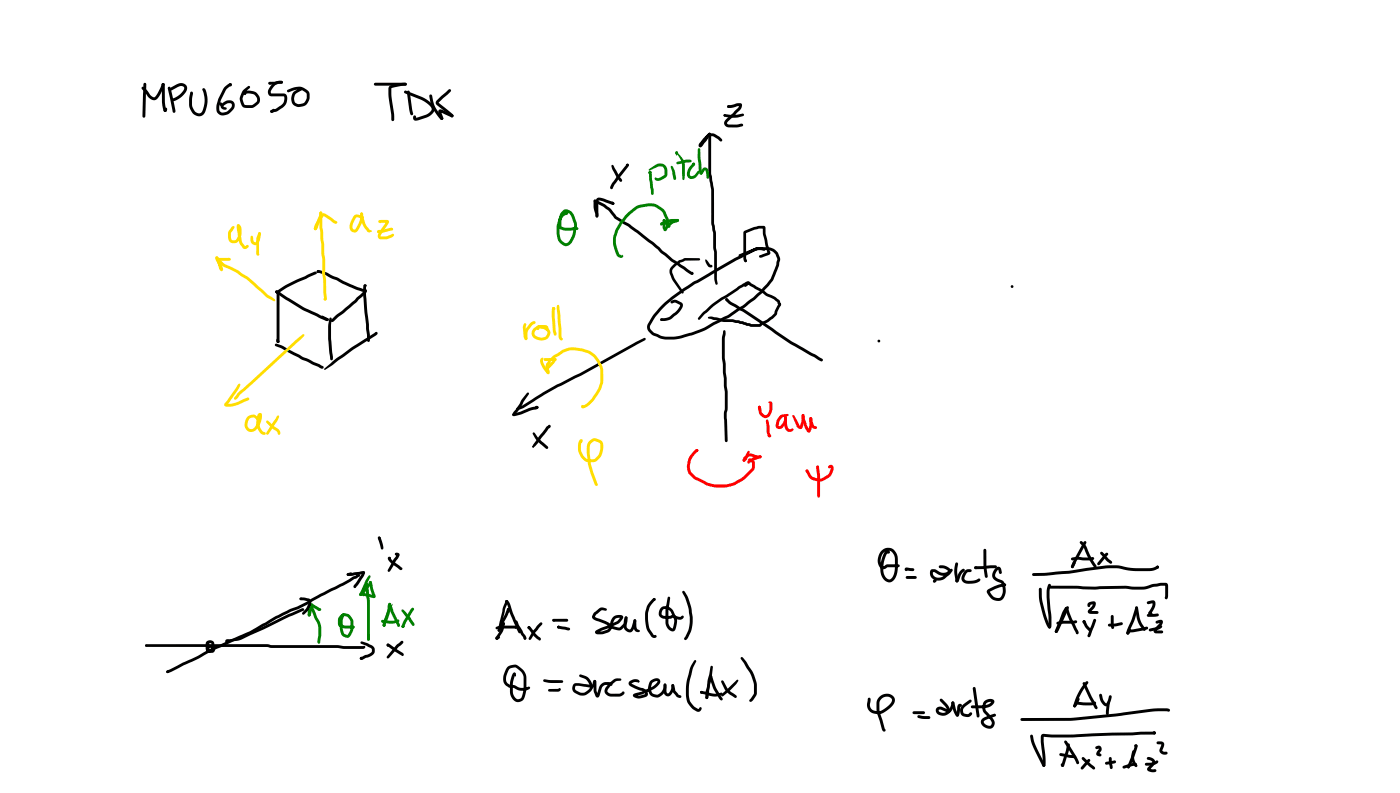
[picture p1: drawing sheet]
<svg xmlns="http://www.w3.org/2000/svg" width="337mm" height="190mm" viewBox="0 0 337 190" stroke-linecap="round" stroke-linejoin="round" font-family="sans-serif">
<g fill="#000">
<path d="M90 20l7.5-.1 .3 .3-.3 .4h-7.3l-.2-.1zM34.1 20.9h.5l1.5 1.9 .6 .5a.46 .46 0 0 0 .7-.2l1-1.8 .5-1.2 .3-.2 .3 .1v.5a7.1 7.1 0 0 1-2 3.5h-.9l-.9-.6-1.6-2zM34.6 20h.5l.1 .2-.3 7.7-.3 .4-.4-.4zM39 20l.2-.1 .3 .2 .1 .4a18.3 18.3 0 0 0 .3 5.6v.7h-.5l-.1-.3a13.9 13.9 0 0 1-.4-5.2zM39.6 25.9a.49 .49 0 0 1 .6 .4 .49 .49 0 0 1-.3 .6l-.4-.1-.1-.2zM41 21.1l1.4-.8a1.49 1.49 0 0 1 1.8-.3 1.49 1.49 0 0 1 .7 1.7 5.1 5.1 0 0 1-3.3 2.6l-.2-.1a.58 .58 0 0 1 .5-.7 3.6 3.6 0 0 0 2.4-2.3 .68 .68 0 0 0-1-.5l-2.2 1-.3-.3zM40.4 20.9l.3-.1 .3 .3 .6 2.4 .6 3.2-.1 .3-.3 .1-.3-.3-1.2-5.6zM45.8 22.1l.2-.1a.99 .99 0 0 1 .2 1.4v.6a3.3 3.3 0 0 0 .7 2.8 1.16 1.16 0 0 0 1.4 .3l.3-.4a6.2 6.2 0 0 0 .1-4.9v-.5a.59 .59 0 0 1 .8 .5 5.9 5.9 0 0 1-.7 5.8 2.17 2.17 0 0 1-3.2-1.6l-.1-2.3zM93.7 20.7l1.5-.5a4.5 4.5 0 0 1 2.5-.2v.5l-.2 .1-3.4 .6v2.1l.7 4.5v1l-.4 .3-.3-.3-.1-1.3-.6-4.8a2.26 2.26 0 0 1 .3-2zM97.2 21.8h.4l3.8 1.5a4.5 4.5 0 0 1 3.1 2.8l-.2 .7-.8 .9-.9 .5-1.9 .7a.82 .82 0 0 1-1 .1 .82 .82 0 0 1-.4-.9l.4-.4 .2 .1 .1 .6 2.6-.9 .9-.7a.87 .87 0 0 0-.3-1.5l-1.7-1.2-4.2-1.7-.2-.3zM97.9 21.8l.3-.1 .3 .4 .8 5.2-.1 .3-.2 .1-.4-.2-.2-1.2-.6-4.2zM103.3 22.8l.2-.1 .4 .3 .7 2.7 2 2.8a.55 .55 0 0 1-.6 .3 .55 .55 0 0 1-.5-.5l-.5-.7a7.7 7.7 0 0 1-1.6-3.2l-.2-1.4z"/>
<path d="M105.5 26.4l.6-.1 2.7 1.2 .2 .3-.1 .3-.4 .1-2.6-1.2 .1-.2 .6 1.6-.2 .3h-.4l-.6-1.7zM106 28.2h.5l-.1 .5h-.4zM105 24.1l2.8-2.6h.5v.5l-.7 .7a5.8 5.8 0 0 0-2.2 2l3.5 2.8 .1 .3-.1 .3h-.5l-3.3-2.8a.71 .71 0 0 1-.1-1.2zM108.5 27.6h.4l.1 .2-.1 .3h-.5l-.1-.3zM66.3 69.9h.4l.2 .3-.1 .3-.2 .1-.4-.3zM66.6 69.9a39.6 39.6 0 0 1 7.4-3.9l1.5-.7a.45 .45 0 0 1 .7 .3l-.1 .2-2 .9a37.5 37.5 0 0 0-7.1 3.7l-.5 .1-.1-.3zM66.2 69.9h.6l6.3 4 5.8 2.6v.5l-.6 .1-5.6-2.6-6.4-4.1-.1-.3zM66.7 69.9a.43 .43 0 0 1 .5 0 .43 .43 0 0 1 .1 .6h-.2l-.4-.2zM66.6 69.9l.3-.1 .3 .3v12l-.4 .3-.3-.3v-11.7zM76.3 64.9h.6l1.6 .5 4.2 2.2 4.6 1.8a.64 .64 0 0 1 .9 .7l-2.4 2.5-3.1 2.5-2.5 2.2h-.6v-.5l1-1 4.6-3.6 2.3-2.4 .3 .3h-.6l-1.7-.5-7.2-3.5-2.1-.7zM77.3 75.9l.3-.1 1.3 .7 .1 .3-.1 .2-.4 .1-1-.7-.3-.3zM78.4 76.6l.5-.1v.5h-.5z"/>
<path d="M79.3 76.3l.4 .1v.2l-.1 4.8 .4 4.4-.1 .7-.2 .1-.3-.3-.5-4.9v-3.3zM87.5 68.4l.2-.1 .4 .3-.1 2.4 .9 9.4v1.4l-.3 .4-.4-.4-.7-7.5-.2-3.5v-1.8zM66.1 82.6h.4l1.5 .5 4.8 2.7 4 1.7 .9 .5 .1 .2a.78 .78 0 0 1-1.3-.1l-4-1.7-4.8-2.7-1.4-.5-.2-.3zM66.5 81.5l.4-.1 .3 .7-.1 .2-.3 .1-.3-.2zM66.5 81.9l.3-.2 .3 .1v.4l-.3 .2-.2-.1zM78 88.6l2.8-2.5 3.6-2.6 5.8-3.7h.5a.55 .55 0 0 1-.3 .8l-5.6 3.5-4.9 3.7-1.8 1.1-.2-.2z"/>
<circle cx="39.2" cy="20.3" r=".35"/>
<circle cx="39.7" cy="26.6" r=".35"/>
<circle cx="66.5" cy="70.1" r=".32"/>
<circle cx="66.7" cy="70.2" r=".33"/>
<circle cx="66.7" cy="70.2" r=".32"/>
<circle cx="66.9" cy="70.1" r=".33"/>
<circle cx="76.4" cy="65.2" r=".32"/>
<circle cx="87.7" cy="68.6" r=".32"/>
</g>
<g fill="#fd0">
<path d="M76.9 50.9l.2-.1 .4 .4v3.3l.4 4.1 .1 2.6a13.2 13.2 0 0 1 .2 4.4l.3 5.7a.54 .54 0 0 1 .1 .6 .54 .54 0 0 1-.6 .2l-.5-6.5a12.3 12.3 0 0 0-.2-4.3l-.3-5.1a17.5 17.5 0 0 1-.1-5.3z"/>
<path d="M76.9 50.9l.3-.1-.1 .4 .1-.4 .2 .2v.4l-.4 .1 .1-.3-.1 .3-.1-.1z"/>
<path d="M76.9 50.9l.2-.1a1.11 1.11 0 0 1 .2 1.5l-1 2.6a.42 .42 0 0 1-.4 .4 .42 .42 0 0 1-.4-.3l1.2-3.1z"/>
<path d="M77.4 51.4l.4-.2 .7 .3 2.5 1.7 .1 .2a.72 .72 0 0 1-1.3-.1l-2.1-1.4 .1-.1-1.5 2.4-.3 1-.2 .1a.73 .73 0 0 1-.2-1.2z"/>
<path d="M85.2 51.7l.3-.2 .6 .1 1.2 .3 .2 .3-.3 .4-1.5-.4-.6 1a1.37 1.37 0 0 0-.2 1.8l.5 .1 .9-1.7 .4-2.2h.5l.1 .2a6 6 0 0 1-1.4 4.2 1.27 1.27 0 0 1-1.6-.1 1.27 1.27 0 0 1-.2-1.6z"/>
<path d="M86.7 51.2h.5l-.3 .2 .3-.2v.4h-.5l.2-.2-.2 .2z"/>
<path d="M86.7 51.2h.5l.6 2.4 1 1.6 .7 .3-.2 .2-.5 .2-.4-.2-.9-1.1-.8-2.3z"/>
<path d="M91 53l.3-.2a2.93 2.93 0 0 1 2.1 .2v.6l-1.9 3.2h1.5l1.4-.7 .3 .4a3.2 3.2 0 0 1-2 1h-1.1a.85 .85 0 0 1-.8-.5 .85 .85 0 0 1 .2-.9l1.8-2.9 .2 .3h-1.7l.2-.4 .1 .4-.3 .1a.38 .38 0 0 1-.3-.6z"/>
<path d="M90.8 55.4l.3-.2 .4 .3-.5 .5-.3-.3z"/>
<path d="M90.8 55.4l3.2-.7 .4 .1 .1 .3-.3 .3-2.9 .6h-.5l-.1-.3z"/>
<path d="M57.4 94.2l13.4-12.3 1.9-1.6h.4v.4l-.5 .6-14.8 13.4-1 1.3h-.5v-.5z"/>
<path d="M57.2 92.3l.3-.2 .3 .3a13.7 13.7 0 0 1-2.5 3.9l-.8 1-.1-.3 1.8-.1 3.3-1.4 .3 .1 .1 .2-.2 .4-2.2 .9a4.6 4.6 0 0 1-3.5 .4v-.5z"/>
<path d="M59.5 100.1a1.72 1.72 0 0 1 2.3 0l.8 .8v.4h-.4l-1.3-1a1.62 1.62 0 0 0-1.3 1 1.62 1.62 0 0 0 .4 1.7 1.19 1.19 0 0 0 1.5-.8l.6-1.2 .2-1.3 .2 .3a3.7 3.7 0 0 0 .1 2.8l.5 .8 .5 .2a.37 .37 0 0 1 .1 .5 .37 .37 0 0 1-.5 .1l-.4-.2a4 4 0 0 1-1-4.2 .64 .64 0 0 1 .8-.8 .64 .64 0 0 1 .4 1 4.4 4.4 0 0 1-2.2 3.5 1.77 1.77 0 0 1-1.8-.7 1.77 1.77 0 0 1 0-2z"/>
<path d="M64 101.1h.5l2.8 2.4a.63 .63 0 0 1-.2 1l-.3-.1-.3-.7-1-.7-1.5-1.4z"/>
<path d="M66.6 99.9l.2-.1 .3 .2-.4 1-2.2 3.3-.5 .1v-.4z"/>
<path d="M51.9 61.7h.5l.1 .2-.3-.2 .4 .2 1.4 1.5a23.9 23.9 0 0 1 5.8 3.2l4.5 4.1 1.8 1.2v.4l-.3 .1-1.8-1-4.7-4.3-.7-.4a22.5 22.5 0 0 0-5.2-2.8l-1-1-.2-.5-.4-.2z"/>
<path d="M51.9 61.7a.45 .45 0 0 1 .6 .5l1 2.1a.51 .51 0 0 1-.2 .8 .51 .51 0 0 1-.6-.6l-.7-2 .2-.4 3-.2 .3 .4-.3 .3h-2.7l.2-.2 .7 2.1h-.3l-.2 .3-1.1-2.4z"/>
<path d="M55.7 54.5l.4-.2 .3 .3-.9 1.4v1.2l.3 .5a.76 .76 0 0 0 1.1-.4l.5-1.1v-1.2l-.3-.5h.3l.2-.3 .4 3.1a2.69 2.69 0 0 0 .9 1.8l.6-.3 .2 .1a.84 .84 0 0 1-.7 .9 .84 .84 0 0 1-.9-.6l-.6-1-.5-2.9a1.32 1.32 0 0 1 .1-1.4 1.11 1.11 0 0 1 1 1.3 3.5 3.5 0 0 1-1.1 3.1 1.45 1.45 0 0 1-1.7-.1 1.45 1.45 0 0 1-.5-1.5l.1-1z"/>
<path d="M60.3 56.7h.4l.3 1.2 .5 .3 .3-.7 .4-1.6h.4l.1 .4-.2 1.2a1.18 1.18 0 0 1-1.7 1.2l-.6-.7z"/>
<path d="M62.2 55.9h.4v.5h-.4z"/>
<path d="M62.1 55.9l.3-.1 .3 .3-.5 1.2 .1 3.6-.2-.1 .3 .3-.3 .3-.4-.1-.1-.4v-3.2l.1-.6z"/>
<circle cx="78.2" cy="71.9" r=".34"/>
<circle cx="75.8" cy="55" r=".35"/>
<circle cx="91" cy="55.7" r=".33"/>
</g>
<g fill="#000">
<path d="M147 39.7l.2-.1 .3 .2 1.4 2.7a1.14 1.14 0 0 1 .6 1.1 1.03 1.03 0 0 1-1-.6l-1.3-2.4zM150.5 39.4h.5l.2 .2-.1 .3-.6-.1zM150.7 39.4h.4v.5l-3.4 4.5-.5 1-.2 .1a.47 .47 0 0 1-.2-.8l1.5-2.4zM170.2 32.1l.4-.2 .3 .3-2 2.8a.54 .54 0 0 1-.9 .2 .54 .54 0 0 1 .2-.9l1.9-2 .6-.3 1 .1a4.2 4.2 0 0 1 1.9 1.6l-.3 .3-1.8-1.2-.8-.1-1.2 1-.9 1.3-.4-.2zM174 27.5l2.9 .1 1.7-.3 .3 .3-.3 .3-1.2 .3-1.7 .1-1.5-.3-.3-.3zM174.9 25.4h.5l.1 .2h-.4h.4l-.1 .2h-.5l-.1-.2h.3h-.3zM174.9 25.4l.6-.2a4.6 4.6 0 0 1 2.8-.3l.1 .6-.3 .7-3.3 3.4 .5 .3h2a.87 .87 0 0 1 1.4 .1 1.83 1.83 0 0 1-1.6 .6h-1.8a1.09 1.09 0 0 1-1.2-.8 1.09 1.09 0 0 1 .5-1.2l2.8-2.6 .3-.7 .3 .2-2.8 .4-.3-.1zM143.5 47.7l.2-.2a2.96 2.96 0 0 1 2.2 .5l1.7 .7v.4l-.4 .1-3.3-1.1-.1 3.8-.3 .4-.3-.4v-3.5zM142.8 48h.5l.1 .3v1.5l.3 1a1.08 1.08 0 0 1-.2 1.5l-.3-.4-.5-1.9zM147 48.5l.2-.1 .4 .2v.5l-.4 .1-.3-.5zM147.1 48.7l.3-.1h.2v.5l-.2 .1-.3-.1zM142.8 48l.2-.1 2.5 1.2 1.3 1 1.5 1.9 3 1.8 2.2 1.6 3.7 2.9 4.5 3.9 3 1.9 2 1.6a.43 .43 0 0 1-.3 .3 .43 .43 0 0 1-.5-.1l-4.6-3.2-4.5-3.9-3.7-2.9-2.1-1.5-3.2-1.8-1.6-2.1-1.1-.8-2.1-1-.3-.4z"/>
<path d="M166.2 65.4h.4v.5h-.4zM170.4 32l.2-.1 .4 .4v9.3l.6 4 .1 8 .4 2.2v3.7l.2 1.1v6.3l.2 1.2-.3 .3-.2-.2-.3-1.3v-6.3l-.2-1.1-.1-3.4-.4-2.5v-8l-.7-4zM173.9 79.4l.2-.1a1.54 1.54 0 0 1 .2 1.6l-.1 5.1 .7 8.2v4l-.2 1.5 .2 6.2-.3 .3-.4-.3-.2-6.2 .2-1.5v-4.1l-.7-8.2v-4.7zM174.4 71.7a.45 .45 0 0 1 .6 .1 .45 .45 0 0 1 0 .5 .45 .45 0 0 1-.5 0 .45 .45 0 0 1-.1-.6zM174.4 71.7h.5l.9 .8 3.4 1.9 11.1 7.6 7.3 4.2 .2 .3-.1 .2-.3 .1-.6-.3-6.9-3.9-11.1-7.6-3.4-1.9-1-.9zM159.5 72.9l2.1-1.7 5-3.5 10.1-5.7 5-2.5 1.1-.1 1.1 .4v.4l-.2 .1-1.1-.2-1 .1-4.6 2.4-10 5.7-5.2 3.6-3 2.8-1.3 1.4-1.2 2.2v.7l.8 .9 1.6 .7a8.8 8.8 0 0 0 4.8 0l2.3-.6a20 20 0 0 0 6.1-2.8l3-1.5 3.6-2.3 2.5-1.9 1.9-1.7 .7-.8a10.6 10.6 0 0 0 3.1-6.1l.1-.7-.4-1.2-.7-.6-.9-.3h-2.7l-4.1 1.6-.4-.1-.1-.2 .3-.3 3.9-1.6 3.1-.1a3.1 3.1 0 0 1 2.7 2.6l-.2 1.5a14.4 14.4 0 0 1-5.3 7.9l-3.1 2.6-3.6 2.3-3.1 1.5a19.8 19.8 0 0 1-6.2 2.8l-1.9 .6a8.9 8.9 0 0 1-7.1-.6l-.7-.6a1.7 1.7 0 0 1-.5-2.3l1.3-2.1zM123.3 99.4l2.1-.6a8.5 8.5 0 0 1 3.4-1.1l.5-.1a.71 .71 0 0 1-.2 .8 .71 .71 0 0 1-.8 0l-4.5 1.5-.6-.1zM123.3 99.4l.2-.1 .3 .2-.1 .4-.2 .1-.3-.2zM126.7 94.4h.4v.3l-1.6 2.7-1.7 2.4-.3 .2-.2-.1-.1-.3 .2-.6zM128.7 97.6h.6l.1 .3-.1 .2-.6-.1zM124.2 98l1.4-.6 8.1-4.9 5.7-2.9 13.4-7.4 2-1h.4l.1 .3-.2 .2-15.3 8.5-5.8 2.9-8.1 4.9-1.6 .6-.3-.3zM131.4 102.5l.6-.5 .4 .4-3.1 4-.9 1h-.4l.2-.6z"/>
<path d="M128 107.2l.3-.1v.3l-.2 .1zM128 107.2h.3v.2h-.3zM128.1 103.9l.4 .1 .9 1.2 2.3 2.1v.5h-.5l-2.2-2-.9-1.6z"/>
<circle cx="170.6" cy="32.2" r=".35"/>
<circle cx="174.2" cy="27.7" r=".27"/>
<circle cx="174.2" cy="27.7" r=".28"/>
<circle cx="175.1" cy="25.6" r=".33"/>
<circle cx="129.1" cy="97.9" r=".34"/>
</g>
<g fill="#fd0">
<path d="M131.9 86.3l1.2-1 1.6-.9a5.4 5.4 0 0 1 4-.9l2.5 .6a6.1 6.1 0 0 1 3.8 5v.7a8.1 8.1 0 0 1-2 6.1 4.7 4.7 0 0 1-2.9 2.2 .38 .38 0 0 1-.4-.4 .38 .38 0 0 1 .5-.3l.1 .3-.1-.3a5.5 5.5 0 0 0 2.6-2.5l1.1-1.8 .4-1.2v-.8a6 6 0 0 0-1.6-5.2l-1.4-1-1.4-.5-1.3-.2a4.4 4.4 0 0 0-3.5 .8l-2.7 1.8-.1 .5-.4 .3v1l-.3 .4-.4-.4v-1.1z"/>
<path d="M131.2 87.8l.4 .1 .3 .6-.1 .4h-.5z"/>
<path d="M130 86.1l.6-.1v1.1l1.3 2.2-.2-.1-.2 .2-.2-.3a.94 .94 0 0 1 .2-1.1l1.3-1.3a.85 .85 0 0 1 .9-.6v.5l-1.8 2.2a.59 .59 0 0 1 .2 .7 .59 .59 0 0 1-.5 .4l-.8-1a3 3 0 0 1-.9-2.6z"/>
<path d="M130.7 86.1l2.8-.1 .3 .4-.3 .3h-2.5l-.3-.1z"/>
<path d="M126 77.7h.4l.1 .3-.1 .7 .3 2.3a.43 .43 0 0 1-.3 .7l-.2-.1-.3-.7-.2-2.3z"/>
<path d="M127.4 77.6l.7-.4a.46 .46 0 0 1 .7 .3l-.1 .2-.7 .4-1 1.3-.2 2-.4 .3-.3-.3 .1-1.9z"/>
<path d="M128.2 78.9l1.4-.8h1.4a.63 .63 0 0 1 .8 .5 .63 .63 0 0 1-.6 .7v-.5h-1.1a1.38 1.38 0 0 0-1.6 1.5 2.14 2.14 0 0 0 2.5 .6l.6-.8-.1-.5-.8-.5-1.2-.3 .1-.1 .1 .3a.38 .38 0 0 1-.6 .1 .38 .38 0 0 1-.1-.5l.1-.2a1.94 1.94 0 0 1 1.9 .1l.4 .1a1.7 1.7 0 0 1 .8 2.1 1.7 1.7 0 0 1-2 1.1 2.11 2.11 0 0 1-2.4-1.6l.1-.7z"/>
<path d="M132.8 73.9l.3-.1a.35 .35 0 0 1 .4 .3 .35 .35 0 0 1-.5 .3l-.3-.3z"/>
<path d="M132.8 73.9l.3-.1 .3 .3-.1 1.9 .3 3.6a.64 .64 0 0 1-.1 1l-.3-.1-.3-1-.3-3.5z"/>
<path d="M133.9 73.3l.3-.1 .2 .3 .6 5.4v2.2l.3 .4-.3 .3-.5-.3a4 4 0 0 1-.2-2.5l-.5-4.8z"/>
<circle cx="133.1" cy="74.1" r=".33"/>
</g>
<g fill="#000">
<path d="M161.2 72.4l1.1-.4 1.5 .7a1.1 1.1 0 0 1-.1 1.8l-.8 .9-1.7 1.3-1.3 .4-1.1-.1v-.4l1.9-.4 1.1-.8a3.6 3.6 0 0 0 1.7-2.1l-1.3-.6a.62 .62 0 0 1-1-.1zM161.6 63.8l1.6-1.3 1.3-.5h3.5l.3 .3-.3 .3h-3.3l-1.2 .5-1 .7-.9 1v.7l.5 1.3 2.2 3.3v.3h-.5l-2-2.9-.7-1.6a1.71 1.71 0 0 1 .5-2.1zM169 75l.1-.1a27.6 27.6 0 0 1 6.1-4.5l4.3-2.8a.4 .4 0 0 1 .5 0 .4 .4 0 0 1 .1 .5l-2.2 1.2-2.3 1.6a28.8 28.8 0 0 0-6 4.4l-1.3 1.4-.5 .1v-.4zM169.5 62.4l.2-.1 .2 .1 .8 1.2a.36 .36 0 0 1 .5 .2 .36 .36 0 0 1-.2 .5l-.8-.3-.5-1zM170.2 76.2l.8-.2 3 .7h2.2l2.4 .5 2 .6 1.9 .1 .4-.5 1.5-.7 1.8-1.4 .1-.6 .9-1.9a.45 .45 0 0 1 .5 .2 .45 .45 0 0 1-.1 .6l-.7 1.3-.2 .7-.8 .8-1.2 .9-1.4 .7-.7 .5h-2.1l-3-.9-1.5-.2-2.3-.1-3.3-.8zM178.8 55.6l2.4-1 .7-.2a2.74 2.74 0 0 1 2.1 .1l.1 1.7 1.1 4.6-.3 .4-1.3 .5a.72 .72 0 0 1-1.2-.1l.3-.3 1.9-.7-.1 .2-1.1-4.4v-1.6l.2 .1h-1.2l-3.1 1.1 .1-.1 .1 6.6-.2-.1 .3 .3-.1 .2a.68 .68 0 0 1-.7-.2 .68 .68 0 0 1-.1-.8zM178.9 68.3l.8-.6h.4l3.4 2a6.1 6.1 0 0 0 2.8 1.6l.5 .4a.99 .99 0 0 1 .8 1l.2 .3a.47 .47 0 0 1-.5 .3 .47 .47 0 0 1-.4-.5v-.2l-.9-.7a8.7 8.7 0 0 1-3.3-1.9l-2.9-1.7h.2l-.9 .6-.3-.3z"/>
<circle cx="159" cy="76.8" r=".34"/>
<circle cx="179.3" cy="62.7" r=".31"/>
</g>
<g fill="#008000">
<path d="M150.8 51.3l2.1-1.8 2.3-.5a4.7 4.7 0 0 1 5.6 3.6l.3 1.3a.51 .51 0 0 1 0 .5 .51 .51 0 0 1-.5 .2l-.6-1.9-.9-1.9a3.7 3.7 0 0 0-3.2-1.2l-2.5 .5-2.1 1.7a11.1 11.1 0 0 0-3 4.5l-.2 .6a6.4 6.4 0 0 0 .7 4l.6 .4-.1 .2 .3-.3 .1 .2a.59 .59 0 0 1-.3 .6 .59 .59 0 0 1-.7-.2l-.2-.2a7.5 7.5 0 0 1-1.1-3.5 8.6 8.6 0 0 1 1.8-5z"/>
<path d="M159.4 52.7h.5l.5 .8a.99 .99 0 0 1 .6 1.1 1.09 1.09 0 0 1-1.2-.8l-.5-.9z"/>
<path d="M159.4 52.7l.2-.1 .4 .3v1.7l.2 .6-.3 .3-.3-.1-.3-.6z"/>
<path d="M160.4 53.9l1-.8 1.4-.5 .3 .1 .1 .2-.1 .4-1.4 .4-.8 .7-.7 .9-.3 .2-.4-.3z"/>
<path d="M158.8 53.5l2.3-.8 1.8-.1 .3 .3-.3 .4h-1.7l-1.6 .7h-.3v-.3l-.2-.1 .3 .3-.4 .3a.37 .37 0 0 1-.3-.3 .37 .37 0 0 1 .1-.4z"/>
<path d="M156 41.1l.3-.1 .3 .4-.5 .4-.3-.3z"/>
<path d="M156.1 41.1l.2-.1 .3 .2 .1 .3 .5 4.2v.8l-.4 .3-.3-.3-.5-3.5z"/>
<path d="M156 40.6l1.8-1.2a1.74 1.74 0 0 1 2.6 1.5l-.1 1.4-1.3 .9a1.02 1.02 0 0 1-1.7-.3l.3-.3 .4 .2h.4l1.2-.7 .1-1.5a1.05 1.05 0 0 0-1.5-.6l-2 1-.3-.1z"/>
<path d="M161.3 39.9l.5 .1 .5 1.2 .2 1.7-.3 .3-.3-.3z"/>
<path d="M162.4 36.4h.5l.1 .3-.3 .7-.4-.7z"/>
<path d="M162.6 36.5l.9 .9a3.8 3.8 0 0 1 1.1 3.7v1.9l-.3 .3-.3-.3-.2-4.1z"/>
<path d="M162.7 39l2.2-.6h1l.4 .3-.4 .3-3 .5-.2-.1z"/>
<path d="M166.6 39.2h.4v.4h-.5z"/>
<path d="M166.6 39.2h.4l.1 .3-.8 1a1.28 1.28 0 0 0-.3 1.7l.8-.1 1.1-1.1 .3 .3-.6 1a1.42 1.42 0 0 1-2.1 .4 2.02 2.02 0 0 1 .3-2.7z"/>
<path d="M167.8 35.7l.2-.1 .3 .3 .5 6a.64 .64 0 0 1-.8-.7l-.3-3.4z"/>
<path d="M168.9 40.5a.79 .79 0 0 1 1.3 .3l.3 1.1-.1 1-.3 .1-.3-.3-.2-1.8-.4 .3a.72 .72 0 0 1-.9 .7v-.5l.2-.1-.2 .1z"/>
<circle cx="156.3" cy="41.4" r=".33"/>
<circle cx="162.7" cy="36.7" r=".35"/>
<circle cx="166.8" cy="39.4" r=".32"/>
</g>
<g fill="#f00">
<path d="M182.3 97.5l.5 .1 .1 .2-.1 .7-.3 .1-.3-.3z"/>
<path d="M182.4 97.5l.4 .1 .1 .2-.2 .3-.4-.1-.1-.2z"/>
<path d="M182.3 97.6l.3-.1a1.48 1.48 0 0 1 .5 1.5l.1 .1a.81 .81 0 0 0 .9 .6l.4-.3 .3-.6 .3-1.8a.3 .3 0 0 1-.2-.3 .3 .3 0 0 1 .1-.3l.4 .1 .3 .3-.2 2.2a1.54 1.54 0 0 1-1.4 1.4 1.54 1.54 0 0 1-1.6-1.1l-.3-1.5z"/>
<path d="M184.2 100.9l.2-.1 .3 .2 .5 3.6-.3-.2 .4 .1a.42 .42 0 0 1-.3 .6 .42 .42 0 0 1-.5-.5l-.2-.9z"/>
<path d="M187.5 99.8l1.8-.4 .3 .3-.2 .2-1.4 .4-.7 1-.2 1 .3 .1a2.68 2.68 0 0 0 1.2-2.4l.2-.1a1.08 1.08 0 0 1 .3 1.2 2.18 2.18 0 0 1-1.9 2 .82 .82 0 0 1-.7-1.1l.2-1.1z"/>
<path d="M188.6 100l.2-.1 .4 .4v1.4l.2 1.1 .3 .3h.4a.32 .32 0 0 1 .4-.1 .32 .32 0 0 1 .2 .4 1.21 1.21 0 0 1-1.3 .3 1.21 1.21 0 0 1-.8-1.1z"/>
<path d="M190.5 99.7l.4 .1 1.3 2.4 .3 .2-.3 .1 .5-1.6v-1.1l.3-.4 .3 .1a4.6 4.6 0 0 1-.6 3.5h-.5l-.6-.4-1.1-2.6z"/>
<path d="M192.8 99.5h.5l.1 .3v.7l.5 1.5 .7 1.3h-.4l.4-1.2v-1.6l.3-.3 .3 .1 .1 1.8-.3 1.1a.62 .62 0 0 1-.5 .7 .62 .62 0 0 1-.7-.5l-1-2.7z"/>
<path d="M194.7 100.3l.2-.1a.85 .85 0 0 1 .4 1l.4 1 .4 .2a.37 .37 0 0 1 .1 .5 .37 .37 0 0 1-.5 .1l-.4-.2-.3-.5-.4-1.1z"/>
<path d="M167.3 108l.3-.1 .2 .1v.5h-.4z"/>
<path d="M167.3 108l.4-.1 .2 .3-.1 .2-.4 .1-.2-.3z"/>
<path d="M166.9 108.3l.2-.3a.4 .4 0 0 1 .5-.1 .4 .4 0 0 1 .3 .3l-.2 .3a4.3 4.3 0 0 0-1.6 4.9l1.2 1.1 1.6 .8a8.5 8.5 0 0 0 9.4-.5l2.4-2.5 .1-1.2-.7-.3-.3-.4 .3-.3 1.3 .6 .1 1.6-.3 .7-1.2 1.1a9.1 9.1 0 0 1-11.4 1.8l-1-.5a4.5 4.5 0 0 1-2.1-1.7 4.7 4.7 0 0 1 1.4-5.4z"/>
<path d="M179.7 108.4l.3-.1 .2 .3-.7 1.9a.52 .52 0 0 1-.5 .3 .52 .52 0 0 1-.5-.2l.4-.3h-.2z"/>
<path d="M178.9 109.7l.6-.5a1.77 1.77 0 0 1 2.2 .1l1.3 .2v.5a4.7 4.7 0 0 1-2.7-.4l-.9 .6-.2 .4-.1-.2v.4l-.2 .1a.75 .75 0 0 1 0-1.2z"/>
<path d="M179.8 110.7l1.1-.7 1.8-.6 .3 .1 .1 .2-.2 .4-1.7 .5-1.2 .8-.4-.4z"/>
</g>
<path d="M139.4 105.6a.4 .4 0 0 1 .5-.1 .4 .4 0 0 1 .2 .5l-.3 .3-.3-.1-.1-.3 .2 .2h.3l-.1 .3a3.3 3.3 0 0 0 .4 3l1 .9 1.8-.1a3.6 3.6 0 0 0 1.3-3.5l-.4-.4-1-.3a1.66 1.66 0 0 0-1.1 1.3l.2 3.9a15.4 15.4 0 0 0 1.5 4.8l.2 .4a.44 .44 0 0 1-.5 .3 .44 .44 0 0 1-.3-.5 18.4 18.4 0 0 1-1.8-9 2.08 2.08 0 0 1 2.2-1.9l.4 .2a1.68 1.68 0 0 1 1.3 2.2 3.5 3.5 0 0 1-2.2 3.3h-.9a3.1 3.1 0 0 1-3-3.1l.1-1.4z" fill="#fd0"/>
<path d="M135.2 50.7a1.78 1.78 0 0 1 2.8 1.2l.7 1.7-.2 1.6a5.1 5.1 0 0 1-2 3.8 2.52 2.52 0 0 1-2.7-2.8v-2l.4-1.3a2.22 2.22 0 0 1 1.9-1.9l-.2 .2 .1-.3a.42 .42 0 0 1 .5 .4 .42 .42 0 0 1-.5 .4 1.7 1.7 0 0 0-1.1 1.3l-.4 1.3v1.6a2.32 2.32 0 0 0 1.5 2.5l.4-.1a4.6 4.6 0 0 0 1.4-2.7l.2-1.7-.6-1.7a1.65 1.65 0 0 0-1.4-1.2l-.8 .9-.2 1v1.6l.8 .2 2.8-.2 .3 .2 .1 .5-3.2 .2-1.1-.3-.4-.5v-1.8a3.3 3.3 0 0 1 .9-2.1z" fill="#008000"/>
<g fill="#f00">
<path d="M193.8 112.9h.4v.6h-.4z"/>
<path d="M193.8 112.9h.5l.5 .9a2.29 2.29 0 0 0 2.3 1.2l2.1-1.1 .5-1.2-.1-.5 .2 .1-.4 .2-.3-.1a.69 .69 0 0 1 .8-.7 .69 .69 0 0 1 .5 1l-.7 1.6-1.5 1a3.1 3.1 0 0 1-4.1-1.2l-.4-1z"/>
<path d="M196.3 111.9l.3-.1a1.7 1.7 0 0 1 .4 1.6l.1 5.8-.3 .3-.4-.3v-5l-.2-1.6z"/>
<circle cx="196.6" cy="112.2" r=".34"/>
</g>
<g fill="#000">
<path d="M83.4 137.8l3.4-.5a.76 .76 0 0 1 1 .3l-.4 .3-2.7 .4a1.12 1.12 0 0 1-1.4-.3zM83.4 137.8l1-.3 .3 .3-.2 .3-.8 .3-.3-.1zM87.2 137.3l.2-.1a.8 .8 0 0 1 0 1.3l-1.9 2.7h-.4l-.1-.5 1.8-2.5zM90.9 129l.3-.1 .2 .2 .5 1.1 .3 1.5-.3 .3-.4-.3-.7-2.5zM95 132.9a.7 .7 0 0 1 1 .1 .7 .7 0 0 1-.2 1l-2 3.2-.5 .1-.1-.4 1.3-2.4 .9-1.3 .1 .3-.5-.1zM93.3 133.9a.33 .33 0 0 1 .5-.1 .33 .33 0 0 1-.1 .5l.2-.2 .8 .9 2 1.4v.5h-.6l-2.1-1.6-.7-.9zM34.9 154.9l.3-.1 29-.1 1.1 .3 22.2 .1 .3 .3-.5 .5h-4.5l-1.7-.2h-15.9l-1-.3h-29l-.3-.1zM34.9 154.9h.5l.1 .3a.34 .34 0 0 1-.4 .1 .34 .34 0 0 1-.2-.2zM49.6 154.1a1.09 1.09 0 0 1 1.2-.2 1.09 1.09 0 0 1 .7 1v.4a1.28 1.28 0 0 1-1.7 1.3l-.1-1.9 .3-.3 .3 .3 .1 1.5-.2-.1 .6-.5v-1l-.3-.1-.4 .1 .1 1.4 .8 .1 .1-.3-.8-.3a.57 .57 0 0 1 .3-.6 .57 .57 0 0 1 .7 .2 .93 .93 0 0 1 .4 1 .93 .93 0 0 1-.7 .7h-1l-.4-.4-.2-1.7zM86.7 154.2l.3-.1 2.3 .9a1.49 1.49 0 0 1 .8 1.6 1.49 1.49 0 0 1-1.2 1.2l-1.7 .6h-.6l-.1-.3 .2-.3 1.9-.7 .8-.6v-.5l-.2-.3-2.4-1-.2-.3zM86.6 157.9h.4l.3 .3-.1 .3-.6-.1zM95.4 154.9l1-.9h.5v.5l-1.1 1-2.3 2.6h-.5v-.4z"/>
<path d="M93.1 154.7h.4v.5h-.5zM93 154.7h.7l3.1 2.1 .2 .3v.4h-.5l-3.5-2.3zM40.1 161.1l7.4-3.5 3.9-2.2 8.6-3.7 6.1-3.6 7.4-3.4 3.5-2 5.2-2.6 3.6-2.1a.43 .43 0 0 1 .5 0 .43 .43 0 0 1 .2 .5l-4 2.2-5.2 2.6-3.5 2-7.3 3.4-6.2 3.6-8.6 3.7-3.9 2.2-6.7 3.2-.8 .3-.3-.3z"/>
<circle cx="91.1" cy="129.2" r=".33"/>
<circle cx="91.2" cy="129.2" r=".32"/>
<circle cx="50" cy="154.7" r=".3"/>
<circle cx="86.8" cy="158.1" r=".34"/>
<circle cx="93.2" cy="154.9" r=".33"/>
<circle cx="40.3" cy="161.4" r=".31"/>
<circle cx="40.3" cy="161.4" r=".32"/>
</g>
<g fill="#008000">
<path d="M74.6 145l.4-.1 .3 .3 .1 .9 .7 1.8a6.5 6.5 0 0 1 1.1 4.8l-.1 .7a1.21 1.21 0 0 1-.4 1.2 1 1 0 0 1-.3-1.4l.1-.9a5.8 5.8 0 0 0-1-4.1l-.8-1.9v-.9a.24 .24 0 0 0 .2 .2 .24 .24 0 0 0 .2-.2l-.3 1.9-.2 .7-.3 .1a.6 .6 0 0 1-.1-1z"/>
<path d="M74 147.6l.2-.2 .1 .3-.1-.3 .4 .1v.4l-.1 .2-.2-.4 .2 .4-.4-.1z"/>
<path d="M74.7 145.4l.7-.2 1.4 .9a.42 .42 0 0 1 .3 .6h-.6l-1.4-.9-.4 .9-.1 1.3h-.5l-.1-1.4z"/>
<path d="M81.8 147.8a1.84 1.84 0 0 1 3 1l.1 2a2.91 2.91 0 0 1-1.4 2.4 1.9 1.9 0 0 1-1.8-2.1v-2.4a1.57 1.57 0 0 1 .8-1.3l.3 .3-.4 1.3v2.1l.3 1.1 .8 .3 .6-1 .2-.7v-1.6l-.8-1a1.03 1.03 0 0 0-1.6 .8l.1 1.1 .9 .2h2.1l.3 .3-.3 .4-2.4-.1a1.36 1.36 0 0 1-1.3-.8v-1.4z"/>
<circle cx="76.7" cy="154.3" r=".31"/>
<circle cx="82.5" cy="147.7" r=".33"/>
</g>
<g fill="#000">
<path d="M54.5 153.7l3.1-.6 11.7-5.6 3.4-1.4 .3 .1 .1 .2-.3 .4-15 6.9-3.1 .5-.2-.1zM54.3 153.7l.6-.1 .3 .3-.1 .2-.5 .2 .2-.2-.3 .4-.4-.4zM72.1 143.6l.8-.1 1.2 .3a1.07 1.07 0 0 1 .6 1.6l-.7 1.4-.9 .8h-.4v-.5l.9-1 .5-1.4-.1-.3-1.9-.3z"/>
<circle cx="72.3" cy="143.9" r=".33"/>
</g>
<g fill="#008000">
<path d="M87.9 140h.4l.1 .2 .5 4.4v9l-.3 .3-.4-.3v-9l-.4-3.8z"/>
<path d="M88.4 152.3l.2-.1 .3 .3v1.1l-.3 .3-.4-.3z"/>
<path d="M88.6 138.3h.4l.1 .3-2.1 4.5h-.5l-.1-.5z"/>
<path d="M86.5 142.6h.4l.1 .5h-.5z"/>
<path d="M88.7 139.7l.3-.2a.65 .65 0 0 1 0 1.2l-1.4 1.8a.87 .87 0 0 1-1.1 .6v-.5l1.5-1.7z"/>
<path d="M88.8 139.6l.2-.1a1.47 1.47 0 0 1 .6 1.5l.5 1.6a.77 .77 0 0 1 .1 1l-.6 .1-1.8-.5-.8-.3-.1-.2 .4-.3 2.6 .6-.3 .3-.6-1.7-.3-1.7z"/>
<path d="M87 142.6l.3-.2 .2 .1 .1 .4-.3 .1h-.3z"/>
<path d="M87 142.5h.5l.2 .4a.43 .43 0 0 1-.5 .2 .43 .43 0 0 1-.3-.4z"/>
<path d="M94.4 145l-1.7 5.2-.4 .4a.78 .78 0 0 1 0-1.4l.4-1a4.4 4.4 0 0 1 1.7-3.2z"/>
<path d="M93.4 145l.3-.2 .3 .3-.2 .4 .1-.1-.2 1.3-1 3.6-.4 .3-.2-.1-.1-.3 1.1-3.7z"/>
<path d="M93.5 144.9l.2-.1 .3 .2 .6 1.9 1.5 3a.4 .4 0 0 1 0 .5 .4 .4 0 0 1-.5 .1l-1.6-3.3-.6-1.7z"/>
<path d="M91.7 149l2.7 .1 1.3-.3 .3 .3-.2 .3-.8 .3-1.3 .1-1.8-.2-.3-.4z"/>
<path d="M96.6 146.5h.4l.4 .3 1.2 1.5 1 1.5v.5h-.5l-2.5-3.4z"/>
<path d="M96.7 150.3l.3-.2 .3 .3-.4 .5-.4-.4z"/>
<path d="M96.6 150.3l.4-.1 .2 .3-.1 .3h-.4l-.2-.3z"/>
<path d="M99 146.1h.5v.5l-1.8 2.7-.6 1.5h-.5a3.5 3.5 0 0 1 .7-2.2z"/>
<circle cx="88.1" cy="140.2" r=".33"/>
<circle cx="92.3" cy="150.2" r=".34"/>
<circle cx="93.7" cy="145.2" r=".33"/>
<circle cx="92" cy="149.2" r=".33"/>
</g>
<g fill="#000">
<path d="M64.6 19.8l3-.4 .3 .1 .1 .3-.3 .3-1.7 .2h-1.2l-.2-.1zM55.1 20.1l.5-.1v.6h-.4l-.2-.3zM54 20.9l.3-.3a1.12 1.12 0 0 1 1.3-.5v.5l-1.3 1-1.1 2.3-.4 1.1a1.57 1.57 0 0 0 .1 1.8l.4 .2a2.37 2.37 0 0 0 2.4-1.3v-.7l-.7-.2-.7 .2-.6 .5 .5 .3a.33 .33 0 0 1 .2 .4 .33 .33 0 0 1-.5 .2 .87 .87 0 0 1-.9-.8 .87 .87 0 0 1 .6-.9 2.2 2.2 0 0 1 2.1-.5 1.35 1.35 0 0 1 .2 2.3 2.29 2.29 0 0 1-3.7 .6v-.1a4.6 4.6 0 0 1 .5-3.7zM58.5 21.6l1.1-.9h.4v.5l-1.1 1-.6 1.4 .5 1.6 1.8 .1 1.1-.9 .1-.8-.6-.8-1.1-.3h-.9a.33 .33 0 0 1-.3 .2 .33 .33 0 0 1-.3-.2 .92 .92 0 0 1 1.2-.7l1.6 .3 .9 .9a1.75 1.75 0 0 1-1 2.6l-.8 .3-2-.1a2.9 2.9 0 0 1-.7-2.8zM65.1 26.5l.7-.4 .3 .3-.8 .7-.3-.3zM65.5 20.1l1.1-.6a1.25 1.25 0 0 1 1.4 .3l-.3 .3a2.43 2.43 0 0 0-2.6 2.1l.2 .3h2.6a1.07 1.07 0 0 1 1.1 1.5l-.2 .9-.7 .9-1.6 1-1.3 .3-.2-.3 .1-.3 1.2-.4 1.3-.9 .6-.6 .2-.7-.2-.7-2.4-.1a1.17 1.17 0 0 1-1.4-.6 1.17 1.17 0 0 1 .4-1.4zM69 21.7a5.7 5.7 0 0 1 3.2-.9l.9 .3 1.1 .8 .2 .6v1.1a2.34 2.34 0 0 1-1.7 2 2.34 2.34 0 0 1-2.5-1 2.36 2.36 0 0 1 .9-2.9l1.3-.6 .3 .1-.1 .5-1.2 .6a1.5 1.5 0 0 0-.7 1.5 1.5 1.5 0 0 0 1 1.2h.1a1.65 1.65 0 0 0 1.9-1.4v-1.2l-1.3-.8a2.73 2.73 0 0 0-2.1 .2l-1 .4-.2-.1zM211.9 132.3a2.25 2.25 0 0 1 2.5-.5 2.25 2.25 0 0 1 1.4 2.1v.3a7.8 7.8 0 0 1-.7 4.9 1.67 1.67 0 0 1-1.7 .8 1.67 1.67 0 0 1-1.3-1.3 6.6 6.6 0 0 1 .9-6.2l.1-.1a.63 .63 0 0 1 .9 .3l-.1 .3-.6 .1a6.1 6.1 0 0 0-.4 5.6l.3 .3a.82 .82 0 0 0 1.4-.3 8.7 8.7 0 0 0 .4-5 1.58 1.58 0 0 0-1.5-1.3 1.58 1.58 0 0 0-1.6 1.3 2.19 2.19 0 0 0 .2 2.4h.4l.8-.4h2.7l.3 .3-.3 .4h-2.7a1.18 1.18 0 0 1-1.2 .4 1.18 1.18 0 0 1-.9-.9 3.4 3.4 0 0 1 .7-3.5zM217.6 136.4l1.9 .1 .3 .4-.1 .2a1.88 1.88 0 0 1-1.7-.1l.2-.3-.1 .4h-.5l-.1-.4zM217.8 138.5l2.2-.1 .4 .3-.4 .4h-1.9l-.3-.1zM223.8 136.9l.9-.2 .9 .5a1.46 1.46 0 0 0 2.3-.1l-.9-.5-1.2-.2v-.5a2.71 2.71 0 0 1 2.5 .6 1.09 1.09 0 0 1 0 1.3 1.09 1.09 0 0 1-1.1 .5h-.5a3.4 3.4 0 0 1-2.1-.9h-.5h.2a1.35 1.35 0 0 0 .7 1.3 1.35 1.35 0 0 0 1.5-.1l1.3-1 .6-.9h.5l.1 .3-.5 .8-1.3 1.1a2.11 2.11 0 0 1-2.4 .5 2.11 2.11 0 0 1-1.2-2.2zM230.8 137.1l.8-.5 .4 .4-.9 1-.7 1.7-.3 .2-.4-.3 .6-1.5z"/>
<path d="M229.8 135.2h.4l.1 .2-.2 1.8 .3 2.4-.4 .3-.3-.3-.3-2.2zM231.9 137.1l.1-.1a1.37 1.37 0 0 1 1.5-.2v.5l-.7 .1a1.9 1.9 0 0 0-1 1.7l.3 .3 .5 .1a3.6 3.6 0 0 0 2.5-.4h.5a.95 .95 0 0 1-1.1 1 4.4 4.4 0 0 1-2.5 0 1.39 1.39 0 0 1-.5-2.3zM234.3 136.1l5-.3 .4 .4-.4 .3-4.8 .2-.2-.1zM236.5 131.9l.3-.1 .3 .4v3.8l.4 2.5-.4 .3-.3-.3-.4-2.2zM239.3 136.5l.2-.2a.71 .71 0 0 1 .7-.1 .71 .71 0 0 1 .5 .6l.1 .8-.3 .3-.4-.3-.2-.7a1.47 1.47 0 0 0-.6 1.7l1.8 .9a3.4 3.4 0 0 1-.5 4.8 2.54 2.54 0 0 1-2.9-1.1l-.3-.6a.69 .69 0 0 1 .3-1.1 10.4 10.4 0 0 1 3.8-1.4l.3 .1 .1 .3-.3 .3a10.3 10.3 0 0 0-3.7 1.4l.9 1.1a1.73 1.73 0 0 0 1.7 .2 3.1 3.1 0 0 0 .2-3.3l-.7-.4a1.81 1.81 0 0 1-1.5-1.3 1.81 1.81 0 0 1 .7-1.9zM248.2 137.8l8.7-.7 9.2-1.3a13.6 13.6 0 0 1 5.3 .6l1.6 .1a11.3 11.3 0 0 0 4.5-.2l.8-.4 .3 .3-.2 .3a3.9 3.9 0 0 1-2.8 .7h-1a20.2 20.2 0 0 1-6-.7h-2.7l-9 1.3-5.8 .5-2.7 .1-.2-.1zM258.1 134.9l.4 .1 .1 .3-.5 1-.3 .2-.3-.1-.1-.3zM257.5 134.1l1.5-.3 1.6 .1 2.1-.1 .3 .4-.2 .3-.8 .1-3-.1-1.2 .1-.3-.1zM259.6 130.1h.5a7.2 7.2 0 0 1 2 3.4l1.4 2.3v.5l-.2 .1a13 13 0 0 1-2.8-4.9l-.9-.9zM260.5 130.1l.3-.1 .3 .1v.4l-3 5.8-.3 .2-.3-.1-.1-.3 .5-1.2zM265.4 133.2l.7-.4 .3 .3-2 2.6h-.5l-.1-.5zM264.6 132.6h.5l1.4 1.6a1.05 1.05 0 0 1 .8 1.1 1.36 1.36 0 0 1-1.4-.6l-1.4-1.6z"/>
<path d="M278 136l.3-.1 .2 .1v.5l-.3 .1-.2-.1zM119.2 150.7a9.9 9.9 0 0 1 4.7-.4l.4 .5-.3 .3-3.8-.1-.8 .2-.2-.1zM119.2 153.1l.7-.3 .2 .1a.57 .57 0 0 1-.3 .7 .57 .57 0 0 1-.7-.2zM119.2 153.1h.4l.2 .3-.1 .2h-.5l-.1-.3zM121.5 144.3l.3-.2 .2 .1 .1 .5-.7 1.7-1.1 5.1v-.2l-.1 .4-.2 .1-.4-.2v-.3l1.3-5.2zM120.8 149.6l.4-.1 .1 .5-.4 .1zM120.8 149.7l.3-.2 .2 .1v.3a5.7 5.7 0 0 1-1.3 3.2l-.6 .6a.63 .63 0 0 1-.3-.6 .63 .63 0 0 1 .4-.5l.8-1.4zM121.6 144.2a.86 .86 0 0 1 1 .9l.7 2.1 1.9 4.5v.4l-.3 .1-.3-.2-1.2-2.7-1.4-3.9-.5-.7zM122 146.2l.2-.1 .3 .2v.6l-.3 .3-.3-.3zM121.9 146.2l.3-.1 .2 .1 .1 .5-2.2 4.8-.3 .3-.3-.1v-.5zM123.8 149.1a.47 .47 0 0 1 .7 .4l2 3.5-.1 .6h-.4v-.5l-.1 .2-.7-.9-1.2-2.1-.2-.7h.4l-.5 .1-.1-.2zM125.9 153l.5 .2v.4h-.4z"/>
<path d="M127 150.5h.4l.1 .2-.2 .3h-.4l-.1-.3zM129.2 150.2l.6-.6h.5v.5l-1.7 1.9-1 1.6-.4 .1-.1-.4 .9-1.5zM126.9 150.5a.58 .58 0 0 1 .9 .4l1 1.4 1.1 1v.5h-.4l-1.3-1.1-1.3-1.8zM132.9 148.8l3.4-.1 .3 .3-.3 .4-3.2-.1-.2-.1zM134 150.4l1.9 .2 1.1 .3 .1 .2a.83 .83 0 0 1-1.3 .2l-1.7-.4-.2-.3zM134 150.5l.5-.1v.4l-.5 .1zM142.8 147.2l1.6-1.2 .5-.1 .9 .4v.3l-.2 .1h-1.1l-1.2 .9-.3 .5 2.6 1.1a1.63 1.63 0 0 1 1.5 1.7l-.3 .6-.6 .4-1.3 .5h-1.1a.55 .55 0 0 1-.7-.4 .55 .55 0 0 1 .4-.7l4.9-2.1 .7-1 .1 .2a1.48 1.48 0 0 0-1.7 2l1.5 .3 1-1.1 .3-1.4 .2-.1 .4 .3a2.97 2.97 0 0 1-1.7 3 2.96 2.96 0 0 1-2.5-.8 2.13 2.13 0 0 1 .6-2.3 2.13 2.13 0 0 1 2.4-.3 .84 .84 0 0 1-.2 1l-.8 .8-5 2.2-.1-.3h1.2l1.2-.4 .4-.7-1.1-.8-1.9-.7a1.05 1.05 0 0 1-1.1-.7 1.05 1.05 0 0 1 .5-1.2zM150.3 148.2h.4l.1 .2-.2 1.1 .2 1.4 .5 .3 .3-.1 .8-2.3h.2l.4 .3-.4 1.5a1.32 1.32 0 0 1-1.4 1.3 1.32 1.32 0 0 1-1.3-1.4l.1-1.3zM152.4 148.9h.5l.1 1.9 .2 .3 .4 .2a.33 .33 0 0 1 0 .5 .33 .33 0 0 1-.4 0l-.5-.2-.3-.7zM157.1 143.7l.2-.1 .3 .2-.1 .5h-.4zM156.8 143.9l.4-.2h.3l.1 .3-.3 .4a5.8 5.8 0 0 0-1.3 5.8l.2 .9 .9 1.3 .7 .2a.55 .55 0 0 1-.3 .6 .55 .55 0 0 1-.7-.1l-.4-.4a6.9 6.9 0 0 1-1.3-5.5l.5-1.7zM160.6 143.4h.4l.1 .2-.4 2.6v3.4a1.51 1.51 0 0 0 1 1.4l.4-1.6-.1-.8-.9-1.8-.7-.5h-.6a.84 .84 0 0 0-.8 .8 .84 .84 0 0 0 .7 .9h1.4l.7-.3 1.7 .5 .6-.3a.5 .5 0 0 1 .2 .5 .5 .5 0 0 1-.4 .4h-.9l-1.2-.4-.6 .2h-1.5a1.41 1.41 0 0 1-1.3-.8 1.41 1.41 0 0 1 .3-1.6l.7-.5a2.06 2.06 0 0 1 2.3 .8l.8 1.6a3.8 3.8 0 0 1-.5 3.5 1.91 1.91 0 0 1-2-2v-3.5z"/>
<path d="M164.1 142l.2-.1a7.4 7.4 0 0 1 1.8 3.9 11 11 0 0 1 0 6l-.9 1.7-.4 .3-.3-.1v-.5l.9-1.7a11.4 11.4 0 0 0-.7-7.8l-.7-1.3zM166.9 158.7l.4-.1v.4a18.2 18.2 0 0 0-1.7 7.7 3.5 3.5 0 0 0 1.3 3.1l.9 .5 .2-.1a.35 .35 0 0 1 .3-.2 .35 .35 0 0 1 .4 .2v.1a.84 .84 0 0 1-1.3 .6l-.8-.5a4.2 4.2 0 0 1-1.7-3.7 14.9 14.9 0 0 1 2-8zM178.1 157.9h.5l1.1 1.5a10.1 10.1 0 0 1 2.2 7.2l-.8 1.5a.56 .56 0 0 1-.5 .4 .56 .56 0 0 1-.5-.2l1.1-1.8a8 8 0 0 0-1.7-6l-1.4-2.2zM249.8 141.3h.5a19.7 19.7 0 0 0 1.2 6.8l1.1 2.3-.1 .5a.63 .63 0 0 1-.9-.6l-.7-2a17.7 17.7 0 0 1-1.2-6.8zM252.1 140.3a.41 .41 0 0 1 .5 .2 .41 .41 0 0 1-.1 .5l-.1 .4a12.4 12.4 0 0 0 .1 5l.2 1.6 .1 2.4-.2 .4-.3 .2-.3-.4 .1-2.3-.3-1.9a13.2 13.2 0 0 1-.1-5.2zM252.2 140.8l6.7-.1 4.3 .2 7.4-.2a11.8 11.8 0 0 0 6.9-.5l2.1-.2a.82 .82 0 0 1 1.2 .7v2.8a.44 .44 0 0 1-.7 .4v-3.3l.1 .1-2.6 .2a11.7 11.7 0 0 1-7 .5l-7.4 .2-4.3-.2h-6.5l-.3-.3zM256 145.9l.3-.1 .4 .3-.7 1.4-1.7 4.2-.4 .3-.2-.1-.1-.5 1.7-4.2zM254 149.5l1.4-.4h2.3a.88 .88 0 0 1 1.3 .3l-.1 .2a3.8 3.8 0 0 1-2.7 .2l-1.9 .3-.3-.1zM256.1 145.9l.3-.1 .3 .2 1 2.8 1.5 2.8a.43 .43 0 0 1 0 .6 .43 .43 0 0 1-.5 .1l-1.6-3.3-1-2.6 .2 .1-.3-.4zM256.4 145.7h.5l.1 .3-2.4 5.3a.68 .68 0 0 1-.9 .7l-.1-.3zM260.4 149.1l.2-.1 .3 .1 .5 1.1 .8 .9v.5h-.5l-.8-.9-.6-1.2zM261.6 144.8l.7-.3a.77 .77 0 0 1 1.1 .2 .77 .77 0 0 1-.2 1.1l-1 1.2-.1-.3 1.7 .1 .3 .3-.1 .3-1.7 .1-.6-.2-.2-.2 .1-.4 .9-1 .2-.7 .2 .1-.8 .2-.1 .4-.2 .1-.4-.3z"/>
<path d="M263 148.7l.4 .1 .1 .3-1.3 3.5-.4 .5-.3-.1-.1-.3zM266.4 149.9l3.2-.4 .3 .3-.2 .4-1.9 .3-1.4-.1zM267.1 147.8l.3-.1 .3 .4 .1 2.7-.3 .3-.3-.2-.2-.5zM271.3 151.2l.3-.2 .3 .3-.4 1-.4 .1-.3-.3zM271.1 151.3l4.5-.8 .4 .4-.2 .3-3.5 .7-1.2-.1zM270.9 151.8h.5v.5h-.5zM273 145.9l.5 .1v.3l-.9 2.9-1.2 3.1-.3 .1a.77 .77 0 0 1-.1-1.2l1.1-2.5zM273 145.7l.2-.1 .4 .3 .6 3.1 1.2 2.2-.3 .4-1-1.1-.6-1.3-.6-3.2zM275.7 144.6l1-.3a.84 .84 0 0 1 1 .3 .84 .84 0 0 1 0 1l-1.1 1.9v-.4a.45 .45 0 0 1 .4 .6l-.4 .1a.58 .58 0 0 1-.6-.4 .58 .58 0 0 1 .3-.7l.7-1.1v-.8l.2 .1-1.2 .2-.2-.1zM275.8 147.6l2.4-.2 .4 .3-.3 .4-2.3 .1-.2-.1zM276.2 151.1l2-.5 .9-.4 .2 .1a.69 .69 0 0 1-.7 .9l-2.1 .5-.3-.1zM277.8 149.3l.8-.3a.67 .67 0 0 1 .9 .1 .67 .67 0 0 1-.2 .9l-1.3 1.6-.1-.1h1.4l.2 .1v.5h-1.9l-.3-.4 .1-.6 1.5-1.7 .1 .2-.9 .2-.2-.1z"/>
<path d="M123.5 161.7l.3-.1 .2 .2v.7l-.5-.4zM122 160.2a2.39 2.39 0 0 1 2.8-.1l1 .9 .4 .6a5 5 0 0 1 .3 3.2l-.2 2.2a1.75 1.75 0 0 1-1.7 1.7 1.75 1.75 0 0 1-1.8-1.5 8.1 8.1 0 0 1 .4-5.3l.5-.3 .3 .3-.3 .2h.1l-.5 1.9v2.2a1.42 1.42 0 0 0 1.6 1.7l.5-.5 .4-1.4 .1-3a3 3 0 0 0-2-2.7l-1.4 .3a4.6 4.6 0 0 0-.8 2.8l.3 .7 .6 .4 1 .1 1.5 .6h1l1-.3 .4 .3a2.76 2.76 0 0 1-3 .6l-1.1-.6-1.2-.1a2.37 2.37 0 0 1-1-3.4zM130.7 163.3l4.4 .1 .3 .3-.3 .3h-3.1l-1.2-.2-.2-.3zM131.8 165.6l2.3-.1 .4-.2 .3 .3-.2 .4-.5 .2-2.1-.1h-.2zM139.3 162.1l.3-.1 1 .3a2.98 2.98 0 0 1 1.8 2.6l-.3 .2-.3-.1-.1-.3a2.48 2.48 0 0 0-1.3-1.7l-1.1-.5zM137.9 164.3l.4-.2h.8l3.2 .5a.46 .46 0 0 1-.1 .5 .46 .46 0 0 1-.5 0l-2.5-.3-.9 .1a.72 .72 0 0 0 .4 1.1l.6 .3a1.55 1.55 0 0 0 1.7-.3 4.6 4.6 0 0 0 1.6-2.4l.3-.3 .3 .1v.5a3.8 3.8 0 0 1-3.5 3.2l-1.1-.4a1.45 1.45 0 0 1-.7-2.4zM142.7 163.4h.5l.1 .3 .1 2.1 .4 1.2h-.4l.7-2 .6-.9 .7-.2h1l.5 .2-.2 .3v-.4l.4 .1a.43 .43 0 0 1-.1 .6 .43 .43 0 0 1-.6-.1h-.9l-.6 .3-.7 2.1a.53 .53 0 0 1-.5 .6 .53 .53 0 0 1-.6-.5 5.1 5.1 0 0 1-.4-3.3l.1 .1zM146.5 164l1.4-1 1.4 .1v.4l-1.2 .2-1.1 .8-.8 1-.2 .6 .4 .4 .5 .2 2-.1 .7-.4h.4a1.04 1.04 0 0 1-1.2 1.1h-1.9a1.4 1.4 0 0 1-1.5-.8 1.4 1.4 0 0 1 .4-1.6zM151.3 163.7a1.59 1.59 0 0 1 2.4 0l-.2 .3-.3-.2 .1 .1h-.8l-.7 .3 2 .9a1.77 1.77 0 0 1 1.9 2l-.4 .3-1.2 .3a1.56 1.56 0 0 1-2-.7l.4-.4 1.7-.4 2.6-1.2 1.1-1 .2-.3-.2-.1a1.8 1.8 0 0 0-1 3l.9 .3 .5-.1a2.71 2.71 0 0 0 1.3-2.5h.5a2.86 2.86 0 0 1-1.9 3.2 2.1 2.1 0 0 1-2.1-.7 2.1 2.1 0 0 1-.2-2.2 1.7 1.7 0 0 1 2.7-1.3l.1 .2a1.7 1.7 0 0 1-1.1 1.7l-3 1.5-1.9 .5v-.3l.9 .2 1.5-.3-.2-.5-.6-.4a5.4 5.4 0 0 1-3.2-1.6zM153.3 163.5h.3v.4l-.4-.2 .2-.2zM159.6 164.3l.3-.1 .3 .3 .1 1.9 .3 .2 .2-.2a3 3 0 0 0 .7-2h.5a2.7 2.7 0 0 1-.9 2.7 1.04 1.04 0 0 1-1.1 0 1.04 1.04 0 0 1-.5-1zM161.5 164.4h.4l.5 1.5 .7 1 .6 .2a.52 .52 0 0 1-.3 .6 .52 .52 0 0 1-.6-.2l-1.1-1.4-.3-1.4z"/>
<path d="M168.4 166.1l.3-.1 3.1 .7 1.6-.3 .3 .2a3.5 3.5 0 0 1-3.7 .3l-1.5-.3-.2-.3zM170.6 162.3l.3-.1 .3 .3-.6 2.4-.2 1.5a1.39 1.39 0 0 1-.5 1.5l-.3-.3zM169.7 167.4l.4-.1 .2 .3-.1 .2-.5 .1-.1-.3zM170.6 162.3l.3-.1 .2 .1 .4 1a11.8 11.8 0 0 0 1.9 4.1l.4 .5-.4 .4-.7-.8a12.5 12.5 0 0 1-2.1-4.9zM170.9 160h.4l.1 .2-.2 1.8-.9 4.3-.1 1.3-.3 .3a1.63 1.63 0 0 1-.2-1.9zM173.4 166.8l3.7-3.5h.3l.1 .3-.5 .8-1.5 1.5-1.6 1.3h-.5zM173.4 163.5l.3-.1 .2 .2 1 1.7 .8 .9 1.3 .9v.5a2.17 2.17 0 0 1-1.6-.8l-1.2-1.2-.8-1.8zM208.7 167.7h.5l.1 .2-.2 1.2a1.41 1.41 0 0 0 1.3 1.7l.7 .1a4.7 4.7 0 0 0 3.3-2.7 1.39 1.39 0 0 0-2.4-.4l-.4 .5-.2 .6a7.2 7.2 0 0 0 .7 4l.6 2.2h-.1l.3 .3-.3 .4-.6-.5-.9-3a6.8 6.8 0 0 1-.4-3.6 2.3 2.3 0 0 1 2-2.1 2.3 2.3 0 0 1 2.4 1.4 4.6 4.6 0 0 1-3.7 3.6 2.36 2.36 0 0 1-3-2.6zM219.4 171l2.6-.1 .4 .3-.4 .4h-2.3l-.4-.4zM220.6 171.9l2.7 .1 .4 .4-.4 .3h-1.6l-1.1-.3zM226 167.9h.5l1.2 1.3 .6 1a.64 .64 0 0 1-.2 1l-.2-.1-.6-1.3-1.3-1.4zM225.2 170l.4-.2h.7l2 .8 .1 .3a.49 .49 0 0 1-.8 .2l-1.6-.7-.3 .1 .1 .5a1.86 1.86 0 0 0 2.8-1.5v-.2a.54 .54 0 0 1 .7-.7l.1 .3a2.74 2.74 0 0 1-4 2.7 1.07 1.07 0 0 1-.2-1.6z"/>
<path d="M228.9 168.6h.4l.1 .3-.2 .3-.4-.1-.1-.2zM228.8 168.6l.3-.1 .3 .2 .5 1.9 .6 1.2a.43 .43 0 0 1-.5 .3 .43 .43 0 0 1-.4-.3l-.5-1.3-.4-1.6zM230.3 169.3l.5-.2 .4 .2v.4l-.5 .1 .2-.1-.1 .2a2.43 2.43 0 0 1-.5 2.2h-.4l-.1-.3 .2-.3 .1-1.7zM231.3 169.4l1.7-1.3 .5 .1 .1 .2-.1 .3-1.7 1.2a.99 .99 0 0 0 0 1.5l.9 .2 .7-.5 .2 .1a1.07 1.07 0 0 1-1.6 1l-.3-.1a1.64 1.64 0 0 1-.4-2.7zM233.5 169.6l3.5-.3 .8-.3 .6-.5v.2l-.4-.1a1.18 1.18 0 0 0-1.1 1.6l.2 .6 1.4 1.5a1.5 1.5 0 0 1 .6 1.7 1.5 1.5 0 0 1-1.4 1.1 1.71 1.71 0 0 1-1.8-2.1l.8-.7 2.3-.8h.3l.1 .3-.2 .3-2.3 .9-.4 .5a1.3 1.3 0 0 0 1.8 .7 1.01 1.01 0 0 0-.4-1.5l-1.2-1.3a2.05 2.05 0 0 1-.5-2.2 2.05 2.05 0 0 1 1.9-1.3 .78 .78 0 0 1 .9 .5 .78 .78 0 0 1-.5 1l-.9 .5-1.3 .2-2.6 .1-.2-.1zM233.9 165.1l.3-.1 .3 .3 1 6.4-.1 .6-.3 .1-.3-.4-1-6.6zM245.4 172.6l12.4-.2 10.4-1 9.7-1.2a6.6 6.6 0 0 1 3.1 .1l.3 .3-.4 .4-3.6-.1-9.1 1.2-10.4 1-12.2 .1-.2-.1zM247.7 176.6l.3-.1 .3 .3a11.4 11.4 0 0 0 1.8 4.6l1.1 2.3v.4l-.3 .1-.3-.1-1.2-2.4a9.2 9.2 0 0 1-1.7-5.1zM255.9 178l.3-.1 .2 .1 2.4 3.7a2.11 2.11 0 0 1 .5 1.8l-.2 .1-.4-.2-.5-1.3-2.3-3.7zM256.6 178.7h.5a13.7 13.7 0 0 1-1.2 5.1l-.4 .4-.4-.3zM259 167.6l.4 .1a3.2 3.2 0 0 1-.8 2.2l-.5-.1-.1-.2zM258.5 168.6l4.3 .1a.41 .41 0 0 1 .5-.1 .41 .41 0 0 1 .2 .5l-1 .3h-2.2l-1.6-.2-.3-.3z"/>
<path d="M260.3 163.9l.3-.1 .3 .2 2.9 5.9v.4l-.3 .1-.3-.2-1.3-2.4-1.6-3.5zM261 163.7h.5l.1 .5a14 14 0 0 0-2.4 4l-.6 1.6h-.5a5.5 5.5 0 0 1 1-3.2zM263.3 179.4l.6-.2a.8 .8 0 0 1 .9 .3 .8 .8 0 0 1-.2 1l-.4 .6-.1-.2a.53 .53 0 0 1 .6 .7 .77 .77 0 0 1-1.1-.2 .77 .77 0 0 1 .3-1.1l.2-.5-.7 .1zM264.3 166.8l.5-.1 .5 1.5 .6 .8 .8-1.9h.5v.5a3 3 0 0 1-.8 1.9 1.19 1.19 0 0 1-1.7-.8l-.3-.8zM266.2 168.6h.5l.1 .3-.2 2.5-.4 .4-.3-.4zM272.7 178.9h.6l.2 .3-.1 .2h-.7zM272.9 178.9h.4l.1 .7-1.4 3.8-.4 1-.4 .2-.2-.1-.1-.3 1.1-2.6zM277.2 175.8h.5l.2 .2-.1 .3-.3 .1-.3-.2 .1 .1-.2-.3zM278.1 178.2l1.1-.1a.91 .91 0 0 1 .5 1.6l-.3 .6 .5 .3a.48 .48 0 0 1 .5 0 .48 .48 0 0 1 .2 .5 1.18 1.18 0 0 1-1.3 .1 1.18 1.18 0 0 1-.5-1.2l.4-1.2-1.1-.1zM250.4 176.4l.5-.1 1.9 .2h5l16.4-.7 3.3-.1 .4 .4-.2 .3-.3 .1-10 .2-9.5 .5h-5.1l-1.9-.3v1.3l.4 3a4.7 4.7 0 0 1-.1 2.9h-.5l-.1-.2v-2.1l-.4-3.5v-1.4zM254.7 181l.3-.1 2 .4a1.92 1.92 0 0 1 1.7 .5l-.3 .4-3.5-.6-.3-.3zM255.1 183.5l.4-.1 .3 .5-.1 .2a.46 .46 0 0 1-.7-.4z"/>
<path d="M261.5 182.4h.5v.5l-1.6 1.9h-.5v-.5zM260.1 181.9h.5l2.2 2.1a.6 .6 0 0 1 .4 .8h-.5l-1-.8-1.6-1.6zM265.7 183.1l2.3-.4 .3 .3-.3 .3-2 .4-.3-.1zM266.7 181.9h.4l.2 1.4a1.14 1.14 0 0 1-.2 1.5l-.3-.4-.2-.9zM269.9 184.1l1.9-.7a1.05 1.05 0 0 1 1.5 .2l-.3 .3-2.8 .7-.3-.1zM271.3 183.5l.4 .1 .1 .2-.2 .6-.4 .2-.3-.4zM272.3 180.3h.5l.1 .3-.2 1.7 .7 1.6-.3 .4a3.1 3.1 0 0 1-1.1-3.2zM275.3 183.3l1.7-.1 1.1-.5 .3 .1a.75 .75 0 0 1-.8 .9l-2 .2-.3-.1zM275.8 181.9a1.28 1.28 0 0 1 1.5 .3 1.28 1.28 0 0 1 .2 1.5l-1.1 1.2v-.3l1.5 .3a.61 .61 0 0 1-.2 .6 .61 .61 0 0 1-.7 0l-.9-.2-.4-.5 .1-.3 1.2-1.3a.37 .37 0 0 0-.5-.5l-.7-.3z"/>
<circle cx="64.8" cy="20" r=".34"/>
<circle cx="55.4" cy="20.3" r=".34"/>
<circle cx="65.3" cy="26.8" r=".33"/>
<circle cx="230" cy="139.6" r=".35"/>
<circle cx="234.5" cy="136.4" r=".37"/>
<circle cx="278.3" cy="136.2" r=".35"/>
<circle cx="121.1" cy="149.8" r=".31"/>
<circle cx="121.8" cy="144.5" r=".34"/>
<circle cx="122.2" cy="146.4" r=".34"/>
<circle cx="127.1" cy="150.7" r=".33"/>
<circle cx="133.1" cy="149" r=".34"/>
<circle cx="134.3" cy="150.6" r=".33"/>
<circle cx="252.3" cy="150.6" r=".35"/>
<circle cx="253.9" cy="151.7" r=".35"/>
<circle cx="260.6" cy="149.3" r=".36"/>
<circle cx="260.6" cy="149.3" r=".35"/>
<circle cx="168.6" cy="166.3" r=".32"/>
<circle cx="168.6" cy="166.3" r=".33"/>
<circle cx="170.9" cy="162.5" r=".33"/>
<circle cx="258.3" cy="169.6" r=".35"/>
<circle cx="277.5" cy="176.1" r=".35"/>
<circle cx="250.9" cy="183.9" r=".35"/>
<circle cx="255.4" cy="183.9" r=".35"/>
</g>
<g fill="#000">
<path d="M52.8 24.8h.5l.1 .3h-.6z" fill-rule="evenodd"/>
<path d="M224.5 139.3l.1-.1 .5 .5-.4 .2-.2-.1z" fill-rule="evenodd"/>
<circle cx="53.1" cy="25.1" r=".3"/>
<circle cx="53.1" cy="24.9" r=".33"/>
<circle cx="243.3" cy="68.8" r=".35"/>
<circle cx="211.3" cy="81.9" r=".35"/>
<circle cx="224.6" cy="139.6" r=".38"/>
<circle cx="224.8" cy="139.4" r=".35"/>
</g>
</svg>
